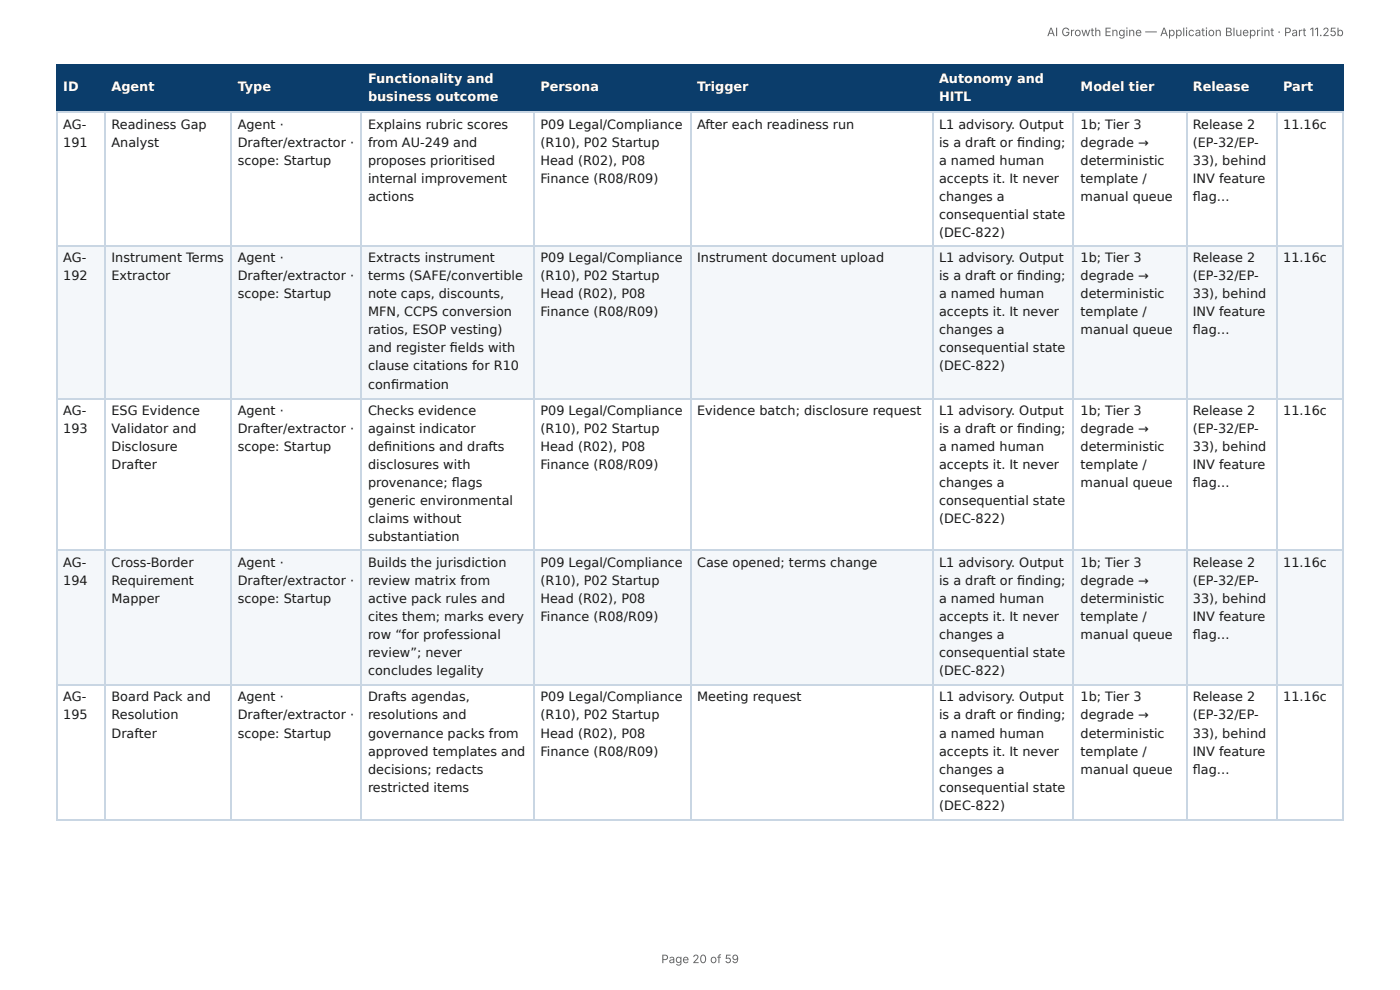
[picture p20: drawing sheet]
<svg xmlns="http://www.w3.org/2000/svg" width="297mm" height="210mm" viewBox="0 0 297 210" stroke-linecap="round" stroke-linejoin="round" font-family="sans-serif">
<defs><g id="words">
<g font-size="2.7" fill="#fff">
<text x="78.2" y="17.6">Functionality and</text>
<text x="199.4" y="17.6">Autonomy and</text>
<text x="13.4" y="19.4">ID</text>
<text x="23.7" y="19.4">Agent</text>
<text x="50.5" y="19.4">Type</text>
<text x="78.2" y="21.4">business outcome</text>
<text x="114.8" y="19.4">Persona</text>
<text x="148.1" y="19.4">Trigger</text>
<text x="199.4" y="21.4">HITL</text>
<text x="229.5" y="19.4">Model tier</text>
<text x="253.4" y="19.4">Release</text>
<text x="272.6" y="19.4">Part</text>
</g>
<g font-size="2.7" fill="#1a1a1a">
<text x="13.4" y="27.3">AG-</text>
<text x="23.7" y="27.3">Readiness Gap</text>
<text x="50.5" y="27.3">Agent ·</text>
<text x="78.2" y="27.3">Explains rubric scores</text>
<text x="114.8" y="27.3">P09 Legal/Compliance</text>
<text x="148.1" y="27.3">After each readiness run</text>
<text x="199.4" y="27.3">L1 advisory. Output</text>
<text x="229.5" y="27.3">1b; Tier 3</text>
<text x="253.4" y="27.3">Release 2</text>
<text x="272.6" y="27.3">11.16c</text>
<text x="13.4" y="31.1">191</text>
<text x="23.7" y="31.1">Analyst</text>
<text x="50.5" y="31.1">Drafter/extractor ·</text>
<text x="50.5" y="35">scope: Startup</text>
<text x="78.2" y="31.1">from AU-249 and</text>
<text x="78.2" y="35">proposes prioritised</text>
<text x="114.8" y="31.1">(R10), P02 Startup</text>
<text x="114.8" y="35">Head (R02), P08</text>
<text x="199.4" y="31.1">is a draft or fi nding;</text>
<text x="199.4" y="35">a named human</text>
<text x="229.5" y="31.1">degrade →</text>
<text x="229.5" y="35">deterministic</text>
<text x="253.4" y="31.1">(EP-32/EP-</text>
<text x="253.4" y="35">33), behind</text>
<text x="78.2" y="38.8">internal improvement</text>
<text x="114.8" y="38.8">Finance (R08/R09)</text>
<text x="199.4" y="38.8">accepts it. It never</text>
<text x="229.5" y="38.8">template /</text>
<text x="253.4" y="38.8">INV feature</text>
<text x="78.2" y="42.6">actions</text>
<text x="199.4" y="42.6">changes a</text>
<text x="199.4" y="46.5">consequential state</text>
<text x="229.5" y="42.6">manual queue</text>
<text x="253.4" y="42.6">fl ag…</text>
<text x="199.4" y="50.3">(DEC-822)</text>
<text x="13.4" y="55.7">AG-</text>
<text x="13.4" y="59.5">192</text>
<text x="23.7" y="55.7">Instrument Terms</text>
<text x="23.7" y="59.5">Extractor</text>
<text x="50.5" y="55.7">Agent ·</text>
<text x="50.5" y="59.5">Drafter/extractor ·</text>
<text x="78.2" y="55.7">Extracts instrument</text>
<text x="78.2" y="59.5">terms (SAFE/convertible</text>
<text x="114.8" y="55.7">P09 Legal/Compliance</text>
<text x="114.8" y="59.5">(R10), P02 Startup</text>
<text x="148.1" y="55.7">Instrument document upload</text>
<text x="199.4" y="55.7">L1 advisory. Output</text>
<text x="199.4" y="59.5">is a draft or fi nding;</text>
<text x="229.5" y="55.7">1b; Tier 3</text>
<text x="229.5" y="59.5">degrade →</text>
<text x="253.4" y="55.7">Release 2</text>
<text x="253.4" y="59.5">(EP-32/EP-</text>
<text x="272.6" y="55.7">11.16c</text>
<text x="50.5" y="63.3">scope: Startup</text>
<text x="78.2" y="63.3">note caps, discounts,</text>
<text x="114.8" y="63.3">Head (R02), P08</text>
<text x="199.4" y="63.3">a named human</text>
<text x="229.5" y="63.3">deterministic</text>
<text x="253.4" y="63.3">33), behind</text>
<text x="78.2" y="67.2">MFN, CCPS conversion</text>
<text x="78.2" y="71">ratios, ESOP vesting)</text>
<text x="114.8" y="67.2">Finance (R08/R09)</text>
<text x="199.4" y="67.2">accepts it. It never</text>
<text x="199.4" y="71">changes a</text>
<text x="229.5" y="67.2">template /</text>
<text x="229.5" y="71">manual queue</text>
<text x="253.4" y="67.2">INV feature</text>
<text x="253.4" y="71">fl ag…</text>
<text x="78.2" y="74.8">and register fi elds with</text>
<text x="199.4" y="74.8">consequential state</text>
<text x="78.2" y="78.7">clause citations for R10</text>
<text x="78.2" y="82.5">confi rmation</text>
<text x="199.4" y="78.7">(DEC-822)</text>
<text x="13.4" y="88.1">AG-</text>
<text x="23.7" y="88.1">ESG Evidence</text>
<text x="50.5" y="88.1">Agent ·</text>
<text x="78.2" y="88.1">Checks evidence</text>
<text x="114.8" y="88.1">P09 Legal/Compliance</text>
<text x="148.1" y="88.1">Evidence batch; disclosure request</text>
<text x="199.4" y="88.1">L1 advisory. Output</text>
<text x="229.5" y="88.1">1b; Tier 3</text>
<text x="253.4" y="88.1">Release 2</text>
<text x="272.6" y="88.1">11.16c</text>
<text x="13.4" y="92">193</text>
<text x="23.7" y="92">Validator and</text>
<text x="23.7" y="95.8">Disclosure</text>
<text x="50.5" y="92">Drafter/extractor ·</text>
<text x="50.5" y="95.8">scope: Startup</text>
<text x="78.2" y="92">against indicator</text>
<text x="78.2" y="95.8">defi nitions and drafts</text>
<text x="114.8" y="92">(R10), P02 Startup</text>
<text x="114.8" y="95.8">Head (R02), P08</text>
<text x="199.4" y="92">is a draft or fi nding;</text>
<text x="199.4" y="95.8">a named human</text>
<text x="229.5" y="92">degrade →</text>
<text x="229.5" y="95.8">deterministic</text>
<text x="253.4" y="92">(EP-32/EP-</text>
<text x="253.4" y="95.8">33), behind</text>
<text x="23.7" y="99.6">Drafter</text>
<text x="78.2" y="99.6">disclosures with</text>
<text x="114.8" y="99.6">Finance (R08/R09)</text>
<text x="199.4" y="99.6">accepts it. It never</text>
<text x="229.5" y="99.6">template /</text>
<text x="253.4" y="99.6">INV feature</text>
<text x="78.2" y="103.5">provenance; fl ags</text>
<text x="78.2" y="107.3">generic environmental</text>
<text x="199.4" y="103.5">changes a</text>
<text x="199.4" y="107.3">consequential state</text>
<text x="229.5" y="103.5">manual queue</text>
<text x="253.4" y="103.5">fl ag…</text>
<text x="78.2" y="111.1">claims without</text>
<text x="199.4" y="111.1">(DEC-822)</text>
<text x="78.2" y="115">substantiation</text>
<text x="13.4" y="120.3">AG-</text>
<text x="13.4" y="124.2">194</text>
<text x="23.7" y="120.3">Cross-Border</text>
<text x="23.7" y="124.2">Requirement</text>
<text x="50.5" y="120.3">Agent ·</text>
<text x="50.5" y="124.2">Drafter/extractor ·</text>
<text x="78.2" y="120.3">Builds the jurisdiction</text>
<text x="78.2" y="124.2">review matrix from</text>
<text x="114.8" y="120.3">P09 Legal/Compliance</text>
<text x="114.8" y="124.2">(R10), P02 Startup</text>
<text x="148.1" y="120.3">Case opened; terms change</text>
<text x="199.4" y="120.3">L1 advisory. Output</text>
<text x="199.4" y="124.2">is a draft or fi nding;</text>
<text x="229.5" y="120.3">1b; Tier 3</text>
<text x="229.5" y="124.2">degrade →</text>
<text x="253.4" y="120.3">Release 2</text>
<text x="253.4" y="124.2">(EP-32/EP-</text>
<text x="272.6" y="120.3">11.16c</text>
<text x="23.7" y="128">Mapper</text>
<text x="50.5" y="128">scope: Startup</text>
<text x="78.2" y="128">active pack rules and</text>
<text x="78.2" y="131.8">cites them; marks every</text>
<text x="114.8" y="128">Head (R02), P08</text>
<text x="114.8" y="131.8">Finance (R08/R09)</text>
<text x="199.4" y="128">a named human</text>
<text x="199.4" y="131.8">accepts it. It never</text>
<text x="229.5" y="128">deterministic</text>
<text x="229.5" y="131.8">template /</text>
<text x="253.4" y="128">33), behind</text>
<text x="253.4" y="131.8">INV feature</text>
<text x="78.2" y="135.7">row “for professional</text>
<text x="199.4" y="135.7">changes a</text>
<text x="229.5" y="135.7">manual queue</text>
<text x="253.4" y="135.7">fl ag…</text>
<text x="78.2" y="139.5">review”; never</text>
<text x="78.2" y="143.3">concludes legality</text>
<text x="199.4" y="139.5">consequential state</text>
<text x="199.4" y="143.3">(DEC-822)</text>
<text x="13.4" y="149">AG-</text>
<text x="23.7" y="149">Board Pack and</text>
<text x="50.5" y="149">Agent ·</text>
<text x="78.2" y="149">Drafts agendas,</text>
<text x="114.8" y="149">P09 Legal/Compliance</text>
<text x="148.1" y="149">Meeting request</text>
<text x="199.4" y="149">L1 advisory. Output</text>
<text x="229.5" y="149">1b; Tier 3</text>
<text x="253.4" y="149">Release 2</text>
<text x="272.6" y="149">11.16c</text>
<text x="13.4" y="152.8">195</text>
<text x="23.7" y="152.8">Resolution</text>
<text x="50.5" y="152.8">Drafter/extractor ·</text>
<text x="78.2" y="152.8">resolutions and</text>
<text x="114.8" y="152.8">(R10), P02 Startup</text>
<text x="199.4" y="152.8">is a draft or fi nding;</text>
<text x="229.5" y="152.8">degrade →</text>
<text x="253.4" y="152.8">(EP-32/EP-</text>
<text x="23.7" y="156.6">Drafter</text>
<text x="50.5" y="156.6">scope: Startup</text>
<text x="78.2" y="156.6">governance packs from</text>
<text x="78.2" y="160.5">approved templates and</text>
<text x="114.8" y="156.6">Head (R02), P08</text>
<text x="114.8" y="160.5">Finance (R08/R09)</text>
<text x="199.4" y="156.6">a named human</text>
<text x="199.4" y="160.5">accepts it. It never</text>
<text x="229.5" y="156.6">deterministic</text>
<text x="229.5" y="160.5">template /</text>
<text x="253.4" y="156.6">33), behind</text>
<text x="253.4" y="160.5">INV feature</text>
<text x="78.2" y="164.3">decisions; redacts</text>
<text x="199.4" y="164.3">changes a</text>
<text x="229.5" y="164.3">manual queue</text>
<text x="253.4" y="164.3">fl ag…</text>
<text x="78.2" y="168.1">restricted items</text>
<text x="199.4" y="168.1">consequential state</text>
<text x="199.4" y="172">(DEC-822)</text>
</g>
<g font-size="2.5" fill="#666">
<text x="222.4" y="7.7">AI Growth Engine — Application Blueprint · Part 11.25b</text>
<text x="140.4" y="204.5">Page 20 of 59</text>
</g>
</g></defs>
<g fill="#0b3d6b">
<path d="M12.2 14h10.2v9.7h-10.2z"/>
<path d="M22.4 14h26.6v9.7h-26.6z"/>
<path d="M49 14h27.8v9.7h-27.8z"/>
<path d="M76.8 14h36.6v9.7h-36.6z"/>
<path d="M113.4 14h33.2v9.7h-33.2z"/>
<path d="M146.6 14h51.4v9.7h-51.4z"/>
<path d="M198 14h30.1v9.7h-30.1z"/>
<path d="M228.1 14h23.8v9.7h-23.8z"/>
<path d="M251.9 14h19.1v9.7h-19.1z"/>
<path d="M271 14h14.4v9.7h-14.4z"/>
</g>
<g fill="#f4f7fa">
<path d="M12.2 52.3h10.2v32.3h-10.2z"/>
<path d="M22.4 52.3h26.6v32.3h-26.6z"/>
<path d="M49 52.3h27.8v32.3h-27.8z"/>
<path d="M76.8 52.3h36.6v32.3h-36.6z"/>
<path d="M113.4 52.3h33.2v32.3h-33.2z"/>
<path d="M146.6 52.3h51.4v32.3h-51.4z"/>
<path d="M198 52.3h30.1v32.3h-30.1z"/>
<path d="M228.1 52.3h23.8v32.3h-23.8z"/>
<path d="M251.9 52.3h19.1v32.3h-19.1z"/>
<path d="M271 52.3h14.4v32.3h-14.4z"/>
<path d="M12.2 117h10.2v28.6h-10.2z"/>
<path d="M22.4 117h26.6v28.6h-26.6z"/>
<path d="M49 117h27.8v28.6h-27.8z"/>
<path d="M76.8 117h36.6v28.6h-36.6z"/>
<path d="M113.4 117h33.2v28.6h-33.2z"/>
<path d="M146.6 117h51.4v28.6h-51.4z"/>
<path d="M198 117h30.1v28.6h-30.1z"/>
<path d="M228.1 117h23.8v28.6h-23.8z"/>
<path d="M251.9 117h19.1v28.6h-19.1z"/>
<path d="M271 117h14.4v28.6h-14.4z"/>
</g>
<g fill="none" stroke="#0b3d6b" stroke-width=".26">
<path d="M11.9 13.9h273.5M12 13.8v10.2M22.3 13.8v10.2M49.1 13.8v10.2M76.7 13.8v10.2M113.5 13.8v10.2M146.7 13.8v10.2M198.1 13.8v10.2M228 13.8v10.2M252 13.8v10.2M271.2 13.8v10.2M285.2 13.8v10.2"/>
<path d="M11.9 23.9h273.5"/>
</g>
<g fill="none" stroke="#c9d6e3" stroke-width=".26">
<path d="M11.9 23.9h273.5M12 24v150M22.3 24v150M49.1 24v150M76.7 24v150M113.5 24v150M146.7 24v150M198.1 24v150M228 24v150M252 24v150M271.2 24v150M285.2 24v150"/>
<path d="M11.9 52.2h273.5M11.9 84.7h273.5M11.9 116.9h273.5M11.9 145.5h273.5M11.9 174.1h273.5"/>
</g>
<use href="#words"/>
</svg>
